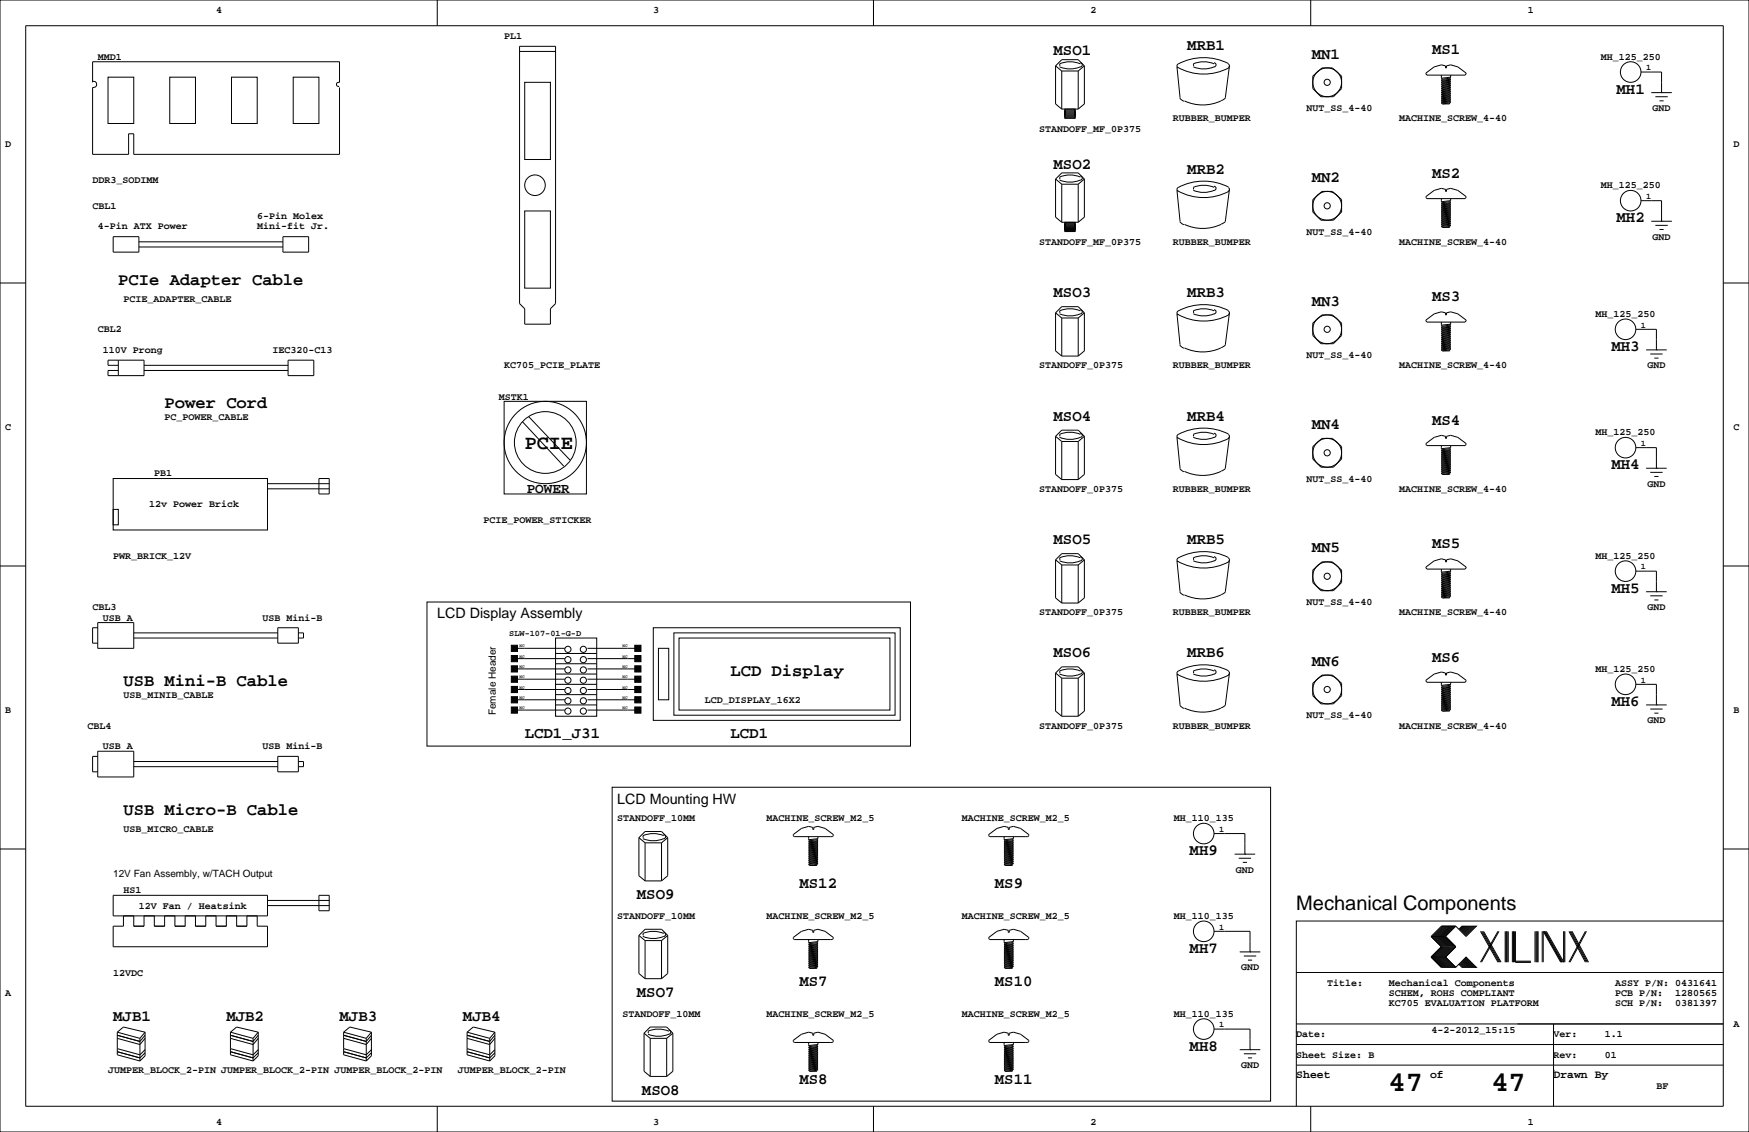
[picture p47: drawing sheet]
<svg xmlns="http://www.w3.org/2000/svg" width="432mm" height="279mm" viewBox="0 0 432 279" stroke-linecap="round" stroke-linejoin="round" font-family="sans-serif">
<defs><g id="words">
<g font-size="7.1">
<text x="342.8" y="269.3">47</text>
<text x="368.2" y="269.3">47</text>
</g>
<g font-size="4.9">
<text x="129.5" y="110.8">PCIE</text>
<text x="320" y="224.6">Mechanical Components</text>
</g>
<g font-size="4.2">
<text x="29.2" y="70.3">PCIe Adapter Cable</text>
<text x="40.6" y="100.7">Power Cord</text>
<text x="180.3" y="166.8">LCD Display</text>
<text x="30.5" y="169.3">USB Mini-B Cable</text>
<text x="30.5" y="201.1">USB Micro-B Cable</text>
</g>
<g font-size="3.9">
<text x="260.1" y="13.7">MSO1</text>
<text x="293.1" y="12.4">MRB1</text>
<text x="323.9" y="14.4">MN1</text>
<text x="353.6" y="13.4">MS1</text>
<text x="399.1" y="23.1">MH1</text>
<text x="260.1" y="41.6">MSO2</text>
<text x="293.1" y="42.9">MRB2</text>
<text x="323.9" y="44.9">MN2</text>
<text x="353.6" y="43.9">MS2</text>
<text x="399.1" y="54.8">MH2</text>
<text x="260.1" y="73.4">MSO3</text>
<text x="293.1" y="73.4">MRB3</text>
<text x="323.9" y="75.4">MN3</text>
<text x="353.6" y="74.4">MS3</text>
<text x="397.8" y="86.6">MH3</text>
<text x="260.1" y="103.9">MSO4</text>
<text x="293.1" y="103.9">MRB4</text>
<text x="323.9" y="105.9">MN4</text>
<text x="353.6" y="104.9">MS4</text>
<text x="397.8" y="115.8">MH4</text>
<text x="260.1" y="134.3">MSO5</text>
<text x="293.1" y="134.3">MRB5</text>
<text x="323.9" y="136.4">MN5</text>
<text x="353.6" y="135.4">MS5</text>
<text x="397.8" y="146.3">MH5</text>
<text x="260.1" y="162.3">MSO6</text>
<text x="293.1" y="162.3">MRB6</text>
<text x="323.9" y="164.3">MN6</text>
<text x="353.6" y="163.3">MS6</text>
<text x="397.8" y="174.2">MH6</text>
<text x="129.5" y="182.1">LCD1_J31</text>
<text x="180.3" y="182.1">LCD1</text>
<text x="293.7" y="211">MH9</text>
<text x="157.2" y="222">MSO9</text>
<text x="197.4" y="219.2">MS12</text>
<text x="245.6" y="219.2">MS9</text>
<text x="293.7" y="235.2">MH7</text>
<text x="197.4" y="243.3">MS7</text>
<text x="245.6" y="243.3">MS10</text>
<text x="27.9" y="251.9">MJB1</text>
<text x="55.9" y="251.9">MJB2</text>
<text x="83.8" y="251.9">MJB3</text>
<text x="114.3" y="251.9">MJB4</text>
<text x="157.2" y="246.1">MSO7</text>
<text x="293.7" y="259.3">MH8</text>
<text x="197.4" y="267.4">MS8</text>
<text x="245.6" y="267.4">MS11</text>
<text x="158.5" y="270.2">MSO8</text>
</g>
<g font-size="3.5">
<text x="130" y="121.7">POWER</text>
<text x="107.9" y="152.6">LCD Display Assembly</text>
<text x="152.4" y="198.3">LCD Mounting HW</text>
</g>
<g font-size="2.8">
<text x="320" y="266.1">Sheet</text>
<text x="353.1" y="266.1">of</text>
<text x="383.5" y="266.1">Drawn By</text>
</g>
<g font-size="2.5">
<text x="53.3" y="3.3">4</text>
<text x="161.3" y="3.3">3</text>
<text x="269.2" y="3.3">2</text>
<text x="377.2" y="3.3">1</text>
<text x="124.5" y="9.7">PL1</text>
<text x="24.1" y="14.7">MMD1</text>
<text x="395.2" y="14.7">MH_125_250</text>
<text x="289.6" y="30">RUBBER_BUMPER</text>
<text x="322.6" y="27.4">NUT_SS_4-40</text>
<text x="345.4" y="30">MACHINE_SCREW_4-40</text>
<text x="408" y="27.4">GND</text>
<text x="256.5" y="32.5">STANDOFF_MF_0P375</text>
<text x="1.3" y="36.3">D</text>
<text x="428" y="36.3">D</text>
<text x="22.9" y="45.2">DDR3_SODIMM</text>
<text x="395.2" y="46.5">MH_125_250</text>
<text x="22.9" y="51.6">CBL1</text>
<text x="24.1" y="56.6">4-Pin ATX Power</text>
<text x="63.5" y="54.1">6-Pin Molex</text>
<text x="63.5" y="56.6">Mini-fit Jr.</text>
<text x="322.6" y="57.9">NUT_SS_4-40</text>
<text x="408" y="59.2">GND</text>
<text x="256.5" y="60.5">STANDOFF_MF_0P375</text>
<text x="289.6" y="60.5">RUBBER_BUMPER</text>
<text x="345.4" y="60.5">MACHINE_SCREW_4-40</text>
<text x="30.5" y="74.4">PCIE_ADAPTER_CABLE</text>
<text x="24.1" y="82">CBL2</text>
<text x="393.9" y="78.2">MH_125_250</text>
<text x="25.4" y="87.1">110V Prong</text>
<text x="67.3" y="87.1">IEC320-C13</text>
<text x="322.6" y="88.4">NUT_SS_4-40</text>
<text x="124.5" y="90.9">KC705_PCIE_PLATE</text>
<text x="256.5" y="90.9">STANDOFF_0P375</text>
<text x="289.6" y="90.9">RUBBER_BUMPER</text>
<text x="345.4" y="90.9">MACHINE_SCREW_4-40</text>
<text x="406.7" y="90.9">GND</text>
<text x="123.2" y="98.8">MSTK1</text>
<text x="1.3" y="106.2">C</text>
<text x="40.6" y="103.6">PC_POWER_CABLE</text>
<text x="393.9" y="107.4">MH_125_250</text>
<text x="428" y="106.2">C</text>
<text x="38.1" y="117.6">PB1</text>
<text x="322.6" y="118.9">NUT_SS_4-40</text>
<text x="36.8" y="125.2">12v Power Brick</text>
<text x="256.5" y="121.4">STANDOFF_0P375</text>
<text x="289.6" y="121.4">RUBBER_BUMPER</text>
<text x="345.4" y="121.4">MACHINE_SCREW_4-40</text>
<text x="406.7" y="120.1">GND</text>
<text x="119.4" y="129">PCIE_POWER_STICKER</text>
<text x="27.9" y="137.9">PWR_BRICK_12V</text>
<text x="393.9" y="137.9">MH_125_250</text>
<text x="322.6" y="149.4">NUT_SS_4-40</text>
<text x="22.9" y="150.6">CBL3</text>
<text x="25.4" y="153.2">USB A</text>
<text x="64.8" y="153.2">USB Mini-B</text>
<text x="256.5" y="151.9">STANDOFF_0P375</text>
<text x="289.6" y="151.9">RUBBER_BUMPER</text>
<text x="345.4" y="151.9">MACHINE_SCREW_4-40</text>
<text x="406.7" y="150.6">GND</text>
<text x="393.9" y="165.9">MH_125_250</text>
<text x="30.5" y="172.2">USB_MINIB_CABLE</text>
<text x="174" y="173.5">LCD_DISPLAY_16X2</text>
<text x="1.3" y="176">B</text>
<text x="21.6" y="179.8">CBL4</text>
<text x="122.5" y="176.5" transform="rotate(-90 122.5 176.5)">Female Header</text>
<text x="256.5" y="179.8">STANDOFF_0P375</text>
<text x="289.6" y="179.8">RUBBER_BUMPER</text>
<text x="322.6" y="177.3">NUT_SS_4-40</text>
<text x="345.4" y="179.8">MACHINE_SCREW_4-40</text>
<text x="406.7" y="178.6">GND</text>
<text x="428" y="176">B</text>
<text x="25.4" y="184.9">USB A</text>
<text x="64.8" y="184.9">USB Mini-B</text>
<text x="152.4" y="202.7">STANDOFF_10MM</text>
<text x="189.2" y="202.7">MACHINE_SCREW_M2_5</text>
<text x="237.5" y="202.7">MACHINE_SCREW_M2_5</text>
<text x="289.8" y="202.7">MH_110_135</text>
<text x="30.5" y="205.2">USB_MICRO_CABLE</text>
<text x="305.1" y="215.4">GND</text>
<text x="27.9" y="216.4">12V Fan Assembly, w/TACH Output</text>
<text x="30.5" y="220.5">HS1</text>
<text x="34.3" y="224.3">12V Fan / Heatsink</text>
<text x="152.4" y="226.8">STANDOFF_10MM</text>
<text x="189.2" y="226.8">MACHINE_SCREW_M2_5</text>
<text x="237.5" y="226.8">MACHINE_SCREW_M2_5</text>
<text x="289.8" y="226.8">MH_110_135</text>
<text x="306.4" y="239.5">GND</text>
<text x="1.3" y="245.9">A</text>
<text x="27.9" y="240.8">12VDC</text>
<text x="327.7" y="243.3">Title:</text>
<text x="342.9" y="245.9">SCHEM, ROHS COMPLIANT</text>
<text x="342.9" y="243.3">Mechanical Components</text>
<text x="398.8" y="243.3">ASSY P/N: 0431641</text>
<text x="398.8" y="245.9">PCB P/N:</text>
<text x="413.6" y="245.9">1280565</text>
<text x="153.7" y="251">STANDOFF_10MM</text>
<text x="189.2" y="251">MACHINE_SCREW_M2_5</text>
<text x="237.5" y="251">MACHINE_SCREW_M2_5</text>
<text x="289.8" y="251">MH_110_135</text>
<text x="342.9" y="248.4">KC705 EVALUATION PLATFORM</text>
<text x="398.8" y="248.4">SCH P/N:</text>
<text x="413.6" y="248.4">0381397</text>
<text x="320" y="256">Date:</text>
<text x="353.4" y="255">4-2-2012_15:15</text>
<text x="383.5" y="256">Ver:</text>
<text x="396.2" y="256">1.1</text>
<text x="428" y="253.5">A</text>
<text x="306.4" y="263.7">GND</text>
<text x="320" y="261.1">Sheet Size: B</text>
<text x="383.5" y="261.1">Rev:</text>
<text x="396.2" y="261.1">01</text>
<text x="26.7" y="264.9">JUMPER_BLOCK_2-PIN JUMPER_BLOCK_2-PIN JUMPER_BLOCK_2-PIN</text>
<text x="113" y="264.9">JUMPER_BLOCK_2-PIN</text>
<text x="408.9" y="268.7">BF</text>
<text x="53.3" y="277.6">4</text>
<text x="161.3" y="277.6">3</text>
<text x="269.2" y="277.6">2</text>
<text x="377.2" y="277.6">1</text>
</g>
<g font-size="2.1">
<text x="406.4" y="17.3">1</text>
<text x="406.4" y="49.1">1</text>
<text x="405.1" y="80.8">1</text>
<text x="405.1" y="110.1">1</text>
<text x="405.1" y="140.5">1</text>
<text x="125.7" y="157">SLW-107-01-G-D</text>
<text x="405.1" y="168.5">1</text>
<text x="301" y="205.3">1</text>
<text x="301" y="229.4">1</text>
<text x="301" y="253.6">1</text>
</g>
<g font-size="1.1">
<text x="128.3" y="159.8">NC</text>
<text x="153.7" y="159.8">NC</text>
<text x="128.3" y="162.3">NC</text>
<text x="128.3" y="164.9">NC</text>
<text x="128.3" y="167.4">NC</text>
<text x="153.7" y="162.3">NC</text>
<text x="153.7" y="164.9">NC</text>
<text x="153.7" y="167.4">NC</text>
<text x="128.3" y="170">NC</text>
<text x="128.3" y="172.5">NC</text>
<text x="153.7" y="170">NC</text>
<text x="153.7" y="172.5">NC</text>
<text x="128.3" y="175">NC</text>
<text x="153.7" y="175">NC</text>
</g>
</g></defs>
<g fill="none" stroke="#000" stroke-width=".25">
<path d="M0 0h431.8v279.4h-431.8zM6.3 6.4h419.1v266.6h-419.1zM26.7 19.1h6.3v11.4h-6.3zM41.9 19.1h6.4v11.4h-6.4zM57.1 19.1h6.4v11.4h-6.4zM72.4 19.1h6.3v11.4h-6.3zM107.9 0v6.4M128.3 12.7h8.9M128.3 11.4h8.9v63.5l-1.3 1.3v3.8h-6.4v-3.8l-1.2-1.3zM215.6 0v6.4M260.6 16.3v9.4l1.5 1.2M260.6 16.3l1.5-1.6h4.1l1.5 1.6"/>
<path d="M260.6 16.3l1.5 1.2M261.6 16.5a6.6 6.6 0 0 0 5.1 0M261.6 15.8a6.6 6.6 0 0 1 5.1 0M261.7 15.8l.1 .4M262.1 17.5v9.4M262.1 17.5h4.1M266.2 17.5v9.4M266.7 15.5a.51 .51 0 0 1 .5 .5 .51 .51 0 0 1-.5 .5M267.7 16.3v9.4l-1.5 1.2M267.7 16.3l-1.5 1.2M290.6 16.5l.7 7.6M290.8 16.6a13.2 13.2 0 0 0 12.6 .1"/>
<path d="M294.6 16.5a6.6 6.6 0 0 0 5.2 0M294.6 15.8a6.6 6.6 0 0 1 5.2 0M294.7 15.8l.1 .4M299.7 15.5a.51 .51 0 0 1 .5 .5 .51 .51 0 0 1-.5 .5M303.3 15.8l.2 .5-.2 .4M303.3 15.7a13 13 0 0 0-12.7 .4v.3l.3 .3M303.5 16.3l-1 7.8M323.6 0v6.4M352 18l2.1-1.5 1.8-.5 1 .3v.5h.2v-.5l1-.3 1.8 .5 2 1.5v.3l-.2 .2h-9.4zM355.9 19.8l.2 .3M355.9 19.3l.2 .3M355.9 18.5v.8"/>
<path d="M356.1 19.6l-.2 .2M357.9 19.8l-1.8 .3M357.9 19.8l.2 .3M357.9 19.3l-1.8 .3M357.9 19.3l.2 .3M358.1 19.6l-.2 .2M358.1 19.1l-.2 .2M358.1 18.5v.6M358.1 19.6l-2.2 .2M358.1 19.1l-2.2 .2M405.1 17.8h5.1v5.1M22.8 20.1a.76 .76 0 0 1 1.1 .7 .76 .76 0 0 1-1 .8"/>
<path d="M22.9 21.6v16.5h8.8v-5.1h1.3v5.1h50.8v-16.5M22.9 20.3v-5.1h60.9v5.1M83.8 20.4a.51 .51 0 0 0-.7 .4 .51 .51 0 0 0 .6 .5M129.5 20.3h6.4v19.1h-6.4zM262.1 26.9h4.1M262.9 27.9h2.5v1.3h-2.5zM262.9 27.7h2.5v1.3h-2.5zM262.9 27.4h2.5v1.3h-2.5zM262.9 26.9h2.5v1.3h-2.5zM262.9 27.2h2.5v1.2h-2.5zM291.3 24.2l1 .8M292.4 24.9a10.7 10.7 0 0 0 9 0"/>
<path d="M302.5 24.2l-1 .6M355.9 25.4l.2 .3M355.9 22.9l.2 .2M355.9 24.9l.2 .2M355.9 22.4l.2 .2M355.9 24.4l.2 .2M355.9 23.9l.2 .2M355.9 21.3l.2 .3M355.9 23.4l.2 .2M355.9 20.8l.2 .3M355.9 20.3l.2 .3M355.9 21.8l.2 .3"/>
<path d="M356.1 25.1l-.2 .3M356.1 24.6l-.2 .3M356.1 24.1l-.2 .3M356.1 23.6l-.2 .3M356.1 23.1l-.2 .3M356.1 22.6l-.2 .3M356.1 22.1l-.2 .3M356.1 21.6l-.2 .2M356.1 21.1l-.2 .2M356.1 20.1l-.2 .2M356.1 20.6l-.2 .2M357.9 25.4v.3h-1.8"/>
<path d="M357.9 25.4l-1.8 .3M357.9 24.9l-1.8 .2M357.9 24.9l.2 .2M357.9 24.4l-1.8 .2M357.9 24.4l.2 .2M357.9 23.9l-1.8 .2M357.9 23.9l.2 .2M357.9 23.4l-1.8 .2M357.9 23.4l.2 .2M357.9 22.9l-1.8 .2M357.9 22.9l.2 .2M357.9 22.4l-1.8 .2"/>
<path d="M357.9 22.4l.2 .2M357.9 21.8l-1.8 .3M357.9 21.8l.2 .3M357.9 21.3l-1.8 .3M357.9 21.3l.2 .3M357.9 20.8l-1.8 .3M357.9 20.8l.2 .3M357.9 20.3l-1.8 .3M357.9 20.3l.2 .3M358.1 25.1l-2.2 .3M358.1 25.1l-.2 .3M358.1 23.1l-.2 .3"/>
<path d="M358.1 24.6l-2.2 .3M358.1 24.6l-.2 .3M358.1 22.6l-.2 .3M358.1 24.1l-2.2 .3M358.1 24.1l-.2 .3M358.1 22.1l-.2 .3M358.1 23.6l-2.2 .3M358.1 23.6l-.2 .3M358.1 21.6l-.2 .2M358.1 23.1l-2.2 .3M358.1 21.1l-.2 .2M358.1 22.6l-2.2 .3"/>
<path d="M358.1 20.6l-.2 .2M358.1 22.1l-2.2 .3M358.1 20.1l-.2 .2M358.1 21.6l-2.2 .2M358.1 21.1l-2.2 .2M358.1 20.1l-2.2 .2M358.1 20.6l-2.2 .2M407.7 22.9h5M408.7 23.9h3M409.7 24.9h1M410.2 22.9h.1M27.9 58.4h6.4v3.8h-6.4z"/>
<path d="M34.3 59.7h35.5M69.8 58.4h6.4v3.8h-6.4zM129.5 52.1h6.4v19h-6.4zM260.6 44.2v9.4l1.5 1.3M260.6 44.2l1.5-1.5h4.1l1.5 1.5M260.6 44.2l1.5 1.3M261.6 44.4a6.6 6.6 0 0 0 5.1 0M261.6 43.7a6.6 6.6 0 0 1 5.1 0M261.7 43.8l.1 .4M262.1 45.5v9.4M262.1 54.9h4.1M262.1 45.5h4.1"/>
<path d="M262.9 55.9h2.5v1.3h-2.5zM262.9 55.6h2.5v1.3h-2.5zM262.9 55.4h2.5v1.2h-2.5zM262.9 54.9h2.5v1.2h-2.5zM262.9 55.1h2.5v1.3h-2.5zM266.2 45.5v9.4M266.7 43.4a.51 .51 0 0 1 .5 .5 .51 .51 0 0 1-.5 .5M267.7 44.2v9.4l-1.5 1.3M267.7 44.2l-1.5 1.3M290.6 47l.7 7.6M290.8 47.1a13.2 13.2 0 0 0 12.6 .1M291.3 54.7l1 .8"/>
<path d="M292.4 55.4a10.7 10.7 0 0 0 9 0M294.6 47a6.6 6.6 0 0 0 5.2 0M294.6 46.2a6.6 6.6 0 0 1 5.2 0M294.7 46.3l.1 .4M299.7 46a.51 .51 0 0 1 .5 .5 .51 .51 0 0 1-.5 .5M302.5 54.6l-1 .7M303.3 46.3l.2 .4-.2 .5M303.3 46.2a13 13 0 0 0-12.7 .4v.3l.3 .3M303.5 46.7l-1 7.9M352 48.5l2.1-1.5 1.8-.5 1 .2v.5h.2v-.5l1-.2 1.8 .5 2 1.5v.3l-.2 .2h-9.4zM355.9 49v.8M355.9 55.9l.2 .2"/>
<path d="M355.9 53.3l.2 .3M355.9 55.4l.2 .2M355.9 52.8l.2 .3M355.9 54.9l.2 .2M355.9 52.3l.2 .3M355.9 54.4l.2 .2M355.9 51.8l.2 .3M355.9 53.8l.2 .3M355.9 50.8l.2 .3M355.9 50.3l.2 .2M355.9 49.8l.2 .2M355.9 51.3l.2 .3"/>
<path d="M356.1 55.6l-.2 .3M356.1 55.1l-.2 .3M356.1 54.6l-.2 .3M356.1 54.1l-.2 .3M356.1 53.6l-.2 .2M356.1 53.1l-.2 .2M356.1 52.6l-.2 .2M356.1 52.1l-.2 .2M356.1 51.6l-.2 .2M356.1 50.5l-.2 .3M356.1 50l-.2 .3M356.1 51.1l-.2 .2"/>
<path d="M357.9 55.9v.2h-1.8M357.9 55.9l-1.8 .2M357.9 55.4l-1.8 .2M357.9 55.4l.2 .2M357.9 54.9l-1.8 .2M357.9 54.9l.2 .2M357.9 54.4l-1.8 .2M357.9 54.4l.2 .2M357.9 53.8l-1.8 .3M357.9 53.8l.2 .3M357.9 53.3l-1.8 .3M357.9 53.3l.2 .3"/>
<path d="M357.9 52.8l-1.8 .3M357.9 52.8l.2 .3M357.9 52.3l-1.8 .3M357.9 52.3l.2 .3M357.9 51.8l-1.8 .3M357.9 51.8l.2 .3M357.9 51.3l-1.8 .3M357.9 51.3l.2 .3M357.9 50.8l-1.8 .3M357.9 50.3l-1.8 .2M357.9 50.3l.2 .2M357.9 49.8l-1.8 .2"/>
<path d="M357.9 49.8l.2 .2M357.9 50.8l.2 .3M358.1 49v.5M358.1 55.6l-2.2 .3M358.1 55.6l-.2 .3M358.1 53.6l-.2 .2M358.1 55.1l-2.2 .3M358.1 55.1l-.2 .3M358.1 53.1l-.2 .2M358.1 54.6l-2.2 .3M358.1 54.6l-.2 .3M358.1 52.6l-.2 .2"/>
<path d="M358.1 54.1l-2.2 .3M358.1 54.1l-.2 .3M358.1 52.1l-.2 .2M358.1 53.6l-2.2 .2M358.1 51.6l-.2 .2M358.1 53.1l-2.2 .2M358.1 51.1l-.2 .2M358.1 52.6l-2.2 .2M358.1 50.5l-.2 .3M358.1 52.1l-2.2 .2M358.1 50l-.2 .3M358.1 51.6l-2.2 .2"/>
<path d="M358.1 49.5l-.2 .3M358.1 50.5l-2.2 .3M358.1 51.1l-2.2 .2M358.1 50l-2.2 .3M358.1 49.5l-2.2 .3M405.1 49.5h5.1v5.1M407.7 54.6h5M408.7 55.6h3M409.7 56.6h1M410.2 54.6h.1M0 69.8h6.3M34.3 61h35.5"/>
<path d="M260.6 77.2v9.4l1.5 1.3M260.6 77.2l1.5-1.5h4.1l1.5 1.5M260.6 77.2l1.5 1.3M261.6 77.5a6.6 6.6 0 0 0 5.1 0M261.6 76.7a6.6 6.6 0 0 1 5.1 0M261.7 76.8l.1 .4M262.1 78.5v9.4M262.1 78.5h4.1M266.2 78.5v9.4M266.7 76.5a.51 .51 0 0 1 .5 .5 .51 .51 0 0 1-.5 .5M267.7 77.2v9.4l-1.5 1.3M267.7 77.2l-1.5 1.3"/>
<path d="M290.6 77.5l.7 7.6M290.8 77.6a13.2 13.2 0 0 0 12.6 .1M294.6 77.5a6.6 6.6 0 0 0 5.2 0M294.6 76.7a6.6 6.6 0 0 1 5.2 0M294.7 76.8l.1 .4M299.7 76.5a.51 .51 0 0 1 .5 .5 .51 .51 0 0 1-.5 .5M303.3 76.8l.2 .4-.2 .5M303.3 76.7a12.9 12.9 0 0 0-12.7 .3v.4l.3 .3M303.5 77.2l-1 7.9M352 79l2.1-1.5 1.8-.5 1 .2v.5h.2v-.5l1-.2 1.8 .5 2 1.5v.2l-.2 .3h-9.4zM355.9 79.5v.8M358.1 79.5v.5"/>
<path d="M425.4 69.8h6.4M29.2 90.2h-2.5v-1.3h8.9v3.8h-8.9v-1.3h2.5M29.2 88.9v3.8M35.6 91.4h35.5M35.6 90.2h35.5M71.1 88.9h6.4v3.8h-6.4zM124.5 99.1h20.3v22.8h-20.3zM262.1 87.9h4.1M291.3 85.2l1 .8M292.4 85.9a10.7 10.7 0 0 0 9 0M302.5 85.1l-1 .7M355.9 86.4l.2 .2"/>
<path d="M355.9 85.9l.2 .2M355.9 83.3l.2 .3M355.9 85.3l.2 .3M355.9 82.8l.2 .3M355.9 84.8l.2 .3M355.9 82.3l.2 .2M355.9 84.3l.2 .3M355.9 81.8l.2 .2M355.9 83.8l.2 .3M355.9 81.3l.2 .2M355.9 80.8l.2 .2M355.9 80.3l.2 .2"/>
<path d="M356.1 86.1l-.2 .3M356.1 85.6l-.2 .3M356.1 85.1l-.2 .2M356.1 84.6l-.2 .2M356.1 84.1l-.2 .2M356.1 83.6l-.2 .2M356.1 83.1l-.2 .2M356.1 82.5l-.2 .3M356.1 82l-.2 .3M356.1 81l-.2 .3M356.1 80.5l-.2 .3M356.1 81.5l-.2 .3"/>
<path d="M357.9 86.4v.2h-1.8M357.9 86.4l-1.8 .2M357.9 85.9l-1.8 .2M357.9 85.9l.2 .2M357.9 85.3l-1.8 .3M357.9 85.3l.2 .3M357.9 84.8l-1.8 .3M357.9 84.8l.2 .3M357.9 84.3l-1.8 .3M357.9 84.3l.2 .3M357.9 83.8l-1.8 .3M357.9 83.8l.2 .3"/>
<path d="M357.9 83.3l-1.8 .3M357.9 83.3l.2 .3M357.9 82.8l-1.8 .3M357.9 82.8l.2 .3M357.9 82.3l-1.8 .2M357.9 82.3l.2 .2M357.9 81.8l-1.8 .2M357.9 81.8l.2 .2M357.9 81.3l-1.8 .2M357.9 80.8l-1.8 .2M357.9 80.8l.2 .2M357.9 80.3l-1.8 .2"/>
<path d="M357.9 80.3l.2 .2M357.9 81.3l.2 .2M358.1 86.1l-2.2 .3M358.1 86.1l-.2 .3M358.1 84.1l-.2 .2M358.1 85.6l-2.2 .3M358.1 85.6l-.2 .3M358.1 83.6l-.2 .2M358.1 85.1l-2.2 .2M358.1 85.1l-.2 .2M358.1 83.1l-.2 .2M358.1 84.6l-2.2 .2"/>
<path d="M358.1 84.6l-.2 .2M358.1 82.5l-.2 .3M358.1 84.1l-2.2 .2M358.1 82l-.2 .3M358.1 83.6l-2.2 .2M358.1 81.5l-.2 .3M358.1 83.1l-2.2 .2M358.1 81l-.2 .3M358.1 82.5l-2.2 .3M358.1 80.5l-.2 .3M358.1 82l-2.2 .3M358.1 80l-.2 .3"/>
<path d="M358.1 81l-2.2 .3M358.1 81.5l-2.2 .3M358.1 80.5l-2.2 .3M358.1 80l-2.2 .3M403.9 81.3h5v5.1M406.4 86.4h5.1M407.4 87.4h3.1M408.4 88.4h1M408.9 86.4h.1M27.9 118.1h38.1v12.7h-38.1zM66 119.4h15.3M78.7 118.1h2.6v3.8h-2.6z"/>
<path d="M129 104.1l10.2 11M130.6 102.9l10.1 10.6M132.1 109.2h.1M147.3 111.8h.1M260.6 107.7v9.4l1.5 1.3M260.6 107.7l1.5-1.5h4.1l1.5 1.5M260.6 107.7l1.5 1.3M261.6 107.9a6.6 6.6 0 0 0 5.1 0M261.6 107.2a6.6 6.6 0 0 1 5.1 0M261.7 107.3l.1 .4M262.1 109v9.4M262.1 118.4h4.1"/>
<path d="M262.1 109h4.1M266.2 109v9.4M266.7 106.9a.51 .51 0 0 1 .5 .5 .51 .51 0 0 1-.5 .5M267.7 107.7v9.4l-1.5 1.3M267.7 107.7l-1.5 1.3M290.6 107.9l.7 7.7M290.8 108.1a13.2 13.2 0 0 0 12.6 .1M290.9 107.2l-.3 .5 .3 .4M291.3 115.6l1 .8M292.4 116.3a10.7 10.7 0 0 0 9 0M294.6 107.9a6.6 6.6 0 0 0 5.2 0M294.6 107.2a6.6 6.6 0 0 1 5.2 0"/>
<path d="M294.7 107.3l.1 .4M299.7 106.9a.51 .51 0 0 1 .5 .5 .51 .51 0 0 1-.5 .5M302.5 115.6l-1 .7M303.3 107.2l.2 .5-.2 .4M303.3 107.1a13.5 13.5 0 0 0-12.4 .1M303.5 107.7l-1 7.9M352 109.5l2.1-1.6 1.8-.5 1 .3v.5h.2v-.5l1-.3 1.8 .5 2 1.6v.2l-.2 .3h-9.4zM355.9 110v.7M355.9 116.8l.2 .3M355.9 114.3l.2 .3M355.9 116.3l.2 .3M355.9 113.8l.2 .2"/>
<path d="M355.9 115.8l.2 .3M355.9 113.3l.2 .2M355.9 115.3l.2 .3M355.9 112.8l.2 .2M355.9 114.8l.2 .3M355.9 112.3l.2 .2M355.9 111.8l.2 .2M355.9 111.3l.2 .2M355.9 110.7l.2 .3M356.1 116.6l-.2 .2M356.1 116.1l-.2 .2M356.1 115.6l-.2 .2"/>
<path d="M356.1 115.1l-.2 .2M356.1 114.6l-.2 .2M356.1 114l-.2 .3M356.1 113.5l-.2 .3M356.1 113l-.2 .3M356.1 112.5l-.2 .3M356.1 111.5l-.2 .3M356.1 111l-.2 .3M356.1 112l-.2 .3M357.9 116.8v.3h-1.8M357.9 116.8l-1.8 .3M357.9 116.3l-1.8 .3"/>
<path d="M357.9 116.3l.2 .3M357.9 115.8l-1.8 .3M357.9 115.8l.2 .3M357.9 115.3l-1.8 .3M357.9 115.3l.2 .3M357.9 114.8l-1.8 .3M357.9 114.8l.2 .3M357.9 114.3l-1.8 .3M357.9 114.3l.2 .3M357.9 113.8l-1.8 .2M357.9 113.8l.2 .2M357.9 113.3l-1.8 .2"/>
<path d="M357.9 113.3l.2 .2M357.9 112.8l-1.8 .2M357.9 112.8l.2 .2M357.9 112.3l-1.8 .2M357.9 112.3l.2 .2M357.9 111.8l-1.8 .2M357.9 111.3l-1.8 .2M357.9 111.3l.2 .2M357.9 110.7l-1.8 .3M357.9 110.7l.2 .3M357.9 111.8l.2 .2M358.1 110v.5"/>
<path d="M358.1 116.6l-2.2 .2M358.1 116.6l-.2 .2M358.1 114.6l-.2 .2M358.1 116.1l-2.2 .2M358.1 116.1l-.2 .2M358.1 114l-.2 .3M358.1 115.6l-2.2 .2M358.1 115.6l-.2 .2M358.1 113.5l-.2 .3M358.1 115.1l-2.2 .2M358.1 115.1l-.2 .2M358.1 114.6l-2.2 .2"/>
<path d="M358.1 112.5l-.2 .3M358.1 114l-2.2 .3M358.1 112l-.2 .3M358.1 113.5l-2.2 .3M358.1 111.5l-.2 .3M358.1 113l-2.2 .3M358.1 113l-.2 .3M358.1 111l-.2 .3M358.1 112.5l-2.2 .3M358.1 110.5l-.2 .2M358.1 111.5l-2.2 .3M358.1 112l-2.2 .3"/>
<path d="M358.1 111l-2.2 .3M358.1 110.5l-2.2 .2M403.9 110.5h5v5.1M406.4 115.6h5.1M407.4 116.6h3.1M408.4 117.6h1M408.9 115.6h.1M0 139.7h6.3M27.9 125.7h1.3v3.8h-1.3zM66 120.7h15.3M260.6 138.2v9.4l1.5 1.2M260.6 138.2l1.5-1.5h4.1l1.5 1.5"/>
<path d="M260.6 138.2l1.5 1.2M261.6 138.4a6.6 6.6 0 0 0 5.1 0M261.6 137.7a6.6 6.6 0 0 1 5.1 0M261.7 137.7l.1 .4M262.1 139.4v9.4M262.1 139.4h4.1M266.2 139.4v9.4M266.7 137.4a.51 .51 0 0 1 .5 .5 .51 .51 0 0 1-.5 .5M267.7 138.2v9.4l-1.5 1.2M267.7 138.2l-1.5 1.2M290.6 138.4l.7 7.6M290.8 138.6a13.2 13.2 0 0 0 12.6 .1"/>
<path d="M294.6 138.4a6.6 6.6 0 0 0 5.2 0M294.6 137.7a6.6 6.6 0 0 1 5.2 0M294.7 137.7l.1 .4M299.7 137.4a.51 .51 0 0 1 .5 .5 .51 .51 0 0 1-.5 .5M303.3 137.7l.2 .5-.2 .4M303.3 137.6a13 13 0 0 0-12.7 .4v.4l.3 .2M303.5 138.2l-1 7.8M352 140l2.1-1.6 1.8-.5 1 .3v.5h.2v-.5l1-.3 1.8 .5 2 1.6v.2l-.2 .3h-9.4zM425.4 139.7h6.4M24.1 153.7h8.9v6.3h-8.9zM24.1 154.9h-1.2v3.9h1.2M33 157.5h35.6"/>
<path d="M33 156.2h35.6M68.6 154.9h5.1v3.9h-5.1zM73.7 156.2h1.2v1.3h-1.2M105.4 148.6h119.4v35.5h-119.4zM137.2 157.5h10.1v19.3h-10.1zM161.3 154.9h60.9v22.9h-60.9zM166.4 156.2h54.6v20.3h-54.6zM167.6 157.5h52.1v17.8h-52.1zM262.1 148.8h4.1M291.3 146.1l1 .8M292.4 146.8a10.7 10.7 0 0 0 9 0M302.5 146.1l-1 .7"/>
<path d="M355.9 140.5v.7M355.9 147.3l.2 .3M355.9 144.8l.2 .2M355.9 146.8l.2 .3M355.9 144.3l.2 .2M355.9 146.3l.2 .3M355.9 143.8l.2 .2M355.9 145.8l.2 .2M355.9 143.3l.2 .2M355.9 145.3l.2 .2M355.9 142.7l.2 .3M355.9 142.2l.2 .3"/>
<path d="M355.9 141.7l.2 .3M355.9 141.2l.2 .3M356.1 147.1l-.2 .2M356.1 146.6l-.2 .2M356.1 146l-.2 .3M356.1 145.5l-.2 .3M356.1 145l-.2 .3M356.1 144.5l-.2 .3M356.1 144l-.2 .3M356.1 143.5l-.2 .3M356.1 143l-.2 .3M356.1 142l-.2 .2"/>
<path d="M356.1 141.5l-.2 .2M356.1 142.5l-.2 .2M357.9 147.3v.3h-1.8M357.9 147.3l-1.8 .3M357.9 146.8l-1.8 .3M357.9 146.8l.2 .3M357.9 146.3l-1.8 .3M357.9 146.3l.2 .3M357.9 145.8l-1.8 .2M357.9 145.8l.2 .2M357.9 145.3l-1.8 .2M357.9 145.3l.2 .2"/>
<path d="M357.9 144.8l-1.8 .2M357.9 144.8l.2 .2M357.9 144.3l-1.8 .2M357.9 144.3l.2 .2M357.9 143.8l-1.8 .2M357.9 143.8l.2 .2M357.9 143.3l-1.8 .2M357.9 143.3l.2 .2M357.9 142.7l-1.8 .3M357.9 142.7l.2 .3M357.9 142.2l-1.8 .3M357.9 141.7l-1.8 .3"/>
<path d="M357.9 141.7l.2 .3M357.9 141.2l-1.8 .3M357.9 141.2l.2 .3M357.9 142.2l.2 .3M358.1 140.5v.5M358.1 147.1l-2.2 .2M358.1 147.1l-.2 .2M358.1 145l-.2 .3M358.1 146.6l-2.2 .2M358.1 146.6l-.2 .2M358.1 144.5l-.2 .3M358.1 146l-2.2 .3"/>
<path d="M358.1 146l-.2 .3M358.1 144l-.2 .3M358.1 145.5l-2.2 .3M358.1 145.5l-.2 .3M358.1 143.5l-.2 .3M358.1 145l-2.2 .3M358.1 143l-.2 .3M358.1 144.5l-2.2 .3M358.1 142.5l-.2 .2M358.1 144l-2.2 .3M358.1 142l-.2 .2M358.1 143.5l-2.2 .3"/>
<path d="M358.1 141.5l-.2 .2M358.1 143l-2.2 .3M358.1 141l-.2 .2M358.1 142l-2.2 .2M358.1 142.5l-2.2 .2M358.1 141.5l-2.2 .2M358.1 141l-2.2 .2M403.9 141h5v5M406.4 146h5.1M407.4 147.1h3.1M408.4 148.1h1M408.9 146h.1"/>
<path d="M127 175.3h12.4M127 172.7h12.4M127 170.2h12.4M127 167.6h12.4M127 165.1h12.4M127 162.6h12.4M127 160h12.4M137.2 174h10.1M137.2 168.9h10.1M137.2 161.3h10.1M137.2 163.8h10.1M137.2 166.4h10.1"/>
<path d="M137.2 171.4h10.1M145 175.3h12.5M145 172.7h12.5M145 170.2h12.5M145 167.6h12.5M145 165.1h12.5M145 162.6h12.5M145 160h12.5M162.6 160h2.5v12.7h-2.5zM260.6 166.1v9.4l1.5 1.3M260.6 166.1l1.5-1.5h4.1l1.5 1.5M260.6 166.1l1.5 1.3"/>
<path d="M261.6 166.4a6.6 6.6 0 0 0 5.1 0M261.6 165.6a6.6 6.6 0 0 1 5.1 0M261.7 165.7l.1 .4M262.1 167.4v9.4M262.1 176.8h4.1M262.1 167.4h4.1M266.2 167.4v9.4M266.7 165.4a.51 .51 0 0 1 .5 .5 .51 .51 0 0 1-.5 .5M267.7 166.1v9.4l-1.5 1.3M267.7 166.1l-1.5 1.3M290.6 166.4l.7 7.6M290.8 166.5a13.2 13.2 0 0 0 12.6 .1"/>
<path d="M291.3 174.1l1 .8M292.4 174.8a10.7 10.7 0 0 0 9 0M294.6 166.4a6.6 6.6 0 0 0 5.2 0M294.6 165.6a6.6 6.6 0 0 1 5.2 0M294.7 165.7l.1 .4M299.7 165.4a.51 .51 0 0 1 .5 .5 .51 .51 0 0 1-.5 .5M302.5 174l-1 .7M303.3 165.7l.2 .4-.2 .5M303.3 165.6a13 13 0 0 0-12.7 .3v.4l.3 .3M303.5 166.1l-1 7.9M352 167.9l2.1-1.5 1.8-.5 1 .2v.5h.2v-.5l1-.2 1.8 .5 2 1.5v.2l-.2 .3h-9.4zM355.9 168.4v.8"/>
<path d="M355.9 175.3l.2 .2M355.9 172.7l.2 .3M355.9 174.8l.2 .2M355.9 172.2l.2 .3M355.9 174.2l.2 .3M355.9 171.7l.2 .3M355.9 173.7l.2 .3M355.9 171.2l.2 .2M355.9 173.2l.2 .3M355.9 170.7l.2 .2M355.9 170.2l.2 .2M355.9 169.7l.2 .2"/>
<path d="M355.9 169.2l.2 .2M356.1 175l-.2 .3M356.1 174.5l-.2 .3M356.1 174l-.2 .2M356.1 173.5l-.2 .2M356.1 173l-.2 .2M356.1 172.5l-.2 .2M356.1 172l-.2 .2M356.1 171.4l-.2 .3M356.1 170.9l-.2 .3M356.1 169.9l-.2 .3M356.1 169.4l-.2 .3"/>
<path d="M356.1 170.4l-.2 .3M357.9 175.3v.2h-1.8M357.9 175.3l-1.8 .2M357.9 174.8l-1.8 .2M357.9 174.8l.2 .2M357.9 174.2l-1.8 .3M357.9 174.2l.2 .3M357.9 173.7l-1.8 .3M357.9 173.7l.2 .3M357.9 173.2l-1.8 .3M357.9 173.2l.2 .3M357.9 172.7l-1.8 .3"/>
<path d="M357.9 172.7l.2 .3M357.9 172.2l-1.8 .3M357.9 172.2l.2 .3M357.9 171.7l-1.8 .3M357.9 171.7l.2 .3M357.9 171.2l-1.8 .2M357.9 171.2l.2 .2M357.9 170.7l-1.8 .2M357.9 170.7l.2 .2M357.9 170.2l-1.8 .2M357.9 169.7l-1.8 .2M357.9 169.7l.2 .2"/>
<path d="M357.9 169.2l-1.8 .2M357.9 169.2l.2 .2M357.9 170.2l.2 .2M358.1 168.4v.5M358.1 175l-2.2 .3M358.1 175l-.2 .3M358.1 173l-.2 .2M358.1 174.5l-2.2 .3M358.1 174.5l-.2 .3M358.1 172.5l-.2 .2M358.1 174l-2.2 .2M358.1 174l-.2 .2"/>
<path d="M358.1 172l-.2 .2M358.1 173.5l-2.2 .2M358.1 173.5l-.2 .2M358.1 171.4l-.2 .3M358.1 173l-2.2 .2M358.1 170.9l-.2 .3M358.1 172.5l-2.2 .2M358.1 170.4l-.2 .3M358.1 172l-2.2 .2M358.1 169.9l-.2 .3M358.1 171.4l-2.2 .3M358.1 169.4l-.2 .3"/>
<path d="M358.1 170.9l-2.2 .3M358.1 168.9l-.2 .3M358.1 169.9l-2.2 .3M358.1 170.4l-2.2 .3M358.1 169.4l-2.2 .3M358.1 168.9l-2.2 .3M403.9 168.9h5v5.1M406.4 174h5.1M407.4 175h3.1M408.4 176h1M408.9 174h.1M24.1 185.4h8.9v6.4h-8.9z"/>
<path d="M24.1 186.7h-1.2v3.8h1.2M33 189.2h35.6M33 188h35.6M68.6 186.7h5.1v3.8h-5.1zM73.7 188h1.2v1.2h-1.2M151.1 194.3h162.6v77.5h-162.6zM0 209.5h6.3M157.7 206.8v9.4l1.6 1.2M157.7 206.8l1.6-1.6h4l1.5 1.6M157.7 206.8l1.6 1.2M158.7 206.3a6.6 6.6 0 0 1 5.2 0M158.7 207a6.6 6.6 0 0 0 5.2 0"/>
<path d="M158.8 206.3l.1 .4M159.3 208v9.4M159.3 217.4h4M159.3 208h4M163.3 208v9.4M163.8 206a.51 .51 0 0 1 .5 .5 .51 .51 0 0 1-.5 .5M164.8 206.8v9.4l-1.5 1.2M164.8 206.8l-1.5 1.2M195.8 206l2.1-1.5 1.7-.5 1.1 .2v.5h.2v-.5l1-.2 1.8 .5 2 1.5v.2l-.2 .3h-9.4zM199.6 206.5v.8M199.6 213.4l.3 .2M199.6 210.8l.3 .3"/>
<path d="M199.6 212.9l.3 .2M199.6 210.3l.3 .3M199.6 212.3l.3 .3M199.6 209.8l.3 .3M199.6 211.8l.3 .3M199.6 209.3l.3 .2M199.6 211.3l.3 .3M199.6 208.8l.3 .2M199.6 207.8l.3 .2M199.6 207.3l.3 .2M199.6 208.3l.3 .2M199.9 213.1l-.3 .3"/>
<path d="M199.9 212.6l-.3 .3M199.9 212.1l-.3 .2M199.9 211.6l-.3 .2M199.9 211.1l-.3 .2M199.9 210.6l-.3 .2M199.9 210.1l-.3 .2M199.9 209.5l-.3 .3M199.9 209l-.3 .3M199.9 208l-.3 .3M199.9 207.5l-.3 .3M199.9 208.5l-.3 .3M201.7 213.4v.2h-1.8"/>
<path d="M201.7 213.4l-1.8 .2M201.7 212.9l-1.8 .2M201.7 212.9l.2 .2M201.7 212.3l-1.8 .3M201.7 212.3l.2 .3M201.7 211.8l-1.8 .3M201.7 211.8l.2 .3M201.7 211.3l-1.8 .3M201.7 211.3l.2 .3M201.7 210.8l-1.8 .3M201.7 210.8l.2 .3M201.7 210.3l-1.8 .3"/>
<path d="M201.7 210.3l.2 .3M201.7 209.8l-1.8 .3M201.7 209.8l.2 .3M201.7 209.3l-1.8 .2M201.7 209.3l.2 .2M201.7 208.8l-1.8 .2M201.7 208.8l.2 .2M201.7 208.3l-1.8 .2M201.7 207.8l-1.8 .2M201.7 207.8l.2 .2M201.7 207.3l-1.8 .2M201.7 207.3l.2 .2"/>
<path d="M201.7 208.3l.2 .2M201.9 206.5v.5M201.9 212.1l-.2 .2M201.9 213.1l-2.3 .3M201.9 213.1l-.2 .3M201.9 211.1l-.2 .2M201.9 212.6l-2.3 .3M201.9 212.6l-.2 .3M201.9 210.6l-.2 .2M201.9 212.1l-2.3 .2M201.9 210.1l-.2 .2M201.9 211.6l-2.3 .2"/>
<path d="M201.9 211.6l-.2 .2M201.9 209.5l-.2 .3M201.9 211.1l-2.3 .2M201.9 209l-.2 .3M201.9 210.6l-2.3 .2M201.9 208.5l-.2 .3M201.9 210.1l-2.3 .2M201.9 208l-.2 .3M201.9 209.5l-2.3 .3M201.9 207.5l-.2 .3M201.9 209l-2.3 .3M201.9 207l-.2 .3"/>
<path d="M201.9 208l-2.3 .3M201.9 208.5l-2.3 .3M201.9 207.5l-2.3 .3M201.9 207l-2.3 .3M244.1 206l2-1.5 1.8-.5 1 .2v.5h.3v-.5l1-.2 1.8 .5 2 1.5v.2l-.3 .3h-9.4zM247.9 206.5v.8M247.9 213.4l.3 .2M247.9 212.9l.3 .2M247.9 210.3l.3 .3M247.9 212.3l.3 .3M247.9 209.8l.3 .3M247.9 211.8l.3 .3"/>
<path d="M247.9 209.3l.3 .2M247.9 211.3l.3 .3M247.9 208.8l.3 .2M247.9 210.8l.3 .3M247.9 208.3l.3 .2M247.9 207.8l.3 .2M247.9 207.3l.3 .2M248.2 212.6l-.3 .3M248.2 212.1l-.3 .2M248.2 211.6l-.3 .2M248.2 210.6l-.3 .2M248.2 211.1l-.3 .2"/>
<path d="M248.2 213.1l-.3 .3M248.2 210.1l-.3 .2M248.2 209.5l-.3 .3M248.2 209l-.3 .3M248.2 208l-.3 .3M248.2 207.5l-.3 .3M248.2 208.5l-.3 .3M249.9 213.4v.2h-1.7M249.9 213.4l-1.7 .2M249.9 212.9l-1.7 .2M249.9 212.9l.3 .2M249.9 212.3l-1.7 .3"/>
<path d="M249.9 212.3l.3 .3M249.9 211.8l-1.7 .3M249.9 211.8l.3 .3M249.9 211.3l-1.7 .3M249.9 211.3l.3 .3M249.9 210.8l-1.7 .3M249.9 210.8l.3 .3M249.9 210.3l-1.7 .3M249.9 210.3l.3 .3M249.9 209.8l-1.7 .3M249.9 209.8l.3 .3M249.9 209.3l-1.7 .2"/>
<path d="M249.9 209.3l.3 .2M249.9 208.8l-1.7 .2M249.9 208.8l.3 .2M249.9 208.3l-1.7 .2M249.9 207.8l-1.7 .2M249.9 207.8l.3 .2M249.9 207.3l-1.7 .2M249.9 207.3l.3 .2M249.9 208.3l.3 .2M250.2 213.1l-.3 .3M250.2 212.6l-.3 .3M250.2 212.1l-.3 .2"/>
<path d="M250.2 211.6l-.3 .2M250.2 210.6l-.3 .2M250.2 210.1l-.3 .2M250.2 209.5l-.3 .3M250.2 208.5l-.3 .3M250.2 209l-.3 .3M250.2 206.5v.5M250.2 213.1l-2.3 .3M250.2 211.1l-.3 .2M250.2 212.6l-2.3 .3M250.2 212.1l-2.3 .2M250.2 211.6l-2.3 .2"/>
<path d="M250.2 211.1l-2.3 .2M250.2 210.6l-2.3 .2M250.2 210.1l-2.3 .2M250.2 208l-.3 .3M250.2 209.5l-2.3 .3M250.2 207.5l-.3 .3M250.2 209l-2.3 .3M250.2 207l-.3 .3M250.2 208l-2.3 .3M250.2 208.5l-2.3 .3M250.2 207.5l-2.3 .3M250.2 207l-2.3 .3"/>
<path d="M299.7 205.7h7.6v5.1M304.8 210.8h5.1M305.8 211.8h3.1M306.8 212.9h1M307.3 210.8h.1M425.4 209.5h6.4M27.9 221v5.1zM27.9 226.1h38.1zM27.9 233.7h38.1zM27.9 228.6v5.1zM27.9 228.6h2.6v-2.5h2.5v2.5h2.6v-2.5h2.5v2.5h2.5v-2.5h2.6v2.5h2.5v-2.5h2.6v2.5h2.5v-2.5h2.5v2.5h2.6v-2.5h2.5v2.5h2.6v-2.5h2.5v2.5h2.5M27.9 221h38.1v5.1"/>
<path d="M66 228.6v5.1zM66 223.5h15.3M66 222.2h15.3M78.7 221h2.6v3.8h-2.6zM157.7 230.9v9.4l1.6 1.3M157.7 230.9l1.6-1.5h4l1.5 1.5M157.7 230.9l1.6 1.3M158.7 230.4a6.6 6.6 0 0 1 5.2 0M158.7 231.1a6.6 6.6 0 0 0 5.2 0M158.8 230.5l.1 .4M159.3 232.2v9.4M159.3 232.2h4"/>
<path d="M163.3 232.2v9.4M163.8 230.1a.51 .51 0 0 1 .5 .5 .51 .51 0 0 1-.5 .5M164.8 230.9v9.4l-1.5 1.3M164.8 230.9l-1.5 1.3M195.8 231.4l2.1-1.5 1.7-.5 1.1 .2v.5h.2v-.5l1-.2 1.8 .5 2 1.5v.2l-.2 .3h-9.4zM199.6 238.8l.3 .2M199.6 236.2l.3 .3M199.6 238.3l.3 .2M199.6 235.7l.3 .3M199.6 237.7l.3 .3M199.6 235.2l.3 .3M199.6 237.2l.3 .3"/>
<path d="M199.6 234.7l.3 .2M199.6 236.7l.3 .3M199.6 234.2l.3 .2M199.6 233.7l.3 .2M199.6 233.2l.3 .2M199.6 232.7l.3 .2M199.6 231.9v.8M199.9 238.5l-.3 .3M199.9 238l-.3 .3M199.9 237.5l-.3 .2M199.9 237l-.3 .2M199.9 236.5l-.3 .2"/>
<path d="M199.9 236l-.3 .2M199.9 235.5l-.3 .2M199.9 234.9l-.3 .3M199.9 234.4l-.3 .3M199.9 233.4l-.3 .3M199.9 232.9l-.3 .3M199.9 233.9l-.3 .3M201.7 238.8v.2h-1.8M201.7 238.8l-1.8 .2M201.7 238.3l-1.8 .2M201.7 238.3l.2 .2M201.7 237.7l-1.8 .3"/>
<path d="M201.7 237.7l.2 .3M201.7 237.2l-1.8 .3M201.7 237.2l.2 .3M201.7 236.7l-1.8 .3M201.7 236.7l.2 .3M201.7 236.2l-1.8 .3M201.7 236.2l.2 .3M201.7 235.7l-1.8 .3M201.7 235.7l.2 .3M201.7 235.2l-1.8 .3M201.7 235.2l.2 .3M201.7 234.7l-1.8 .2"/>
<path d="M201.7 234.7l.2 .2M201.7 234.2l-1.8 .2M201.7 234.2l.2 .2M201.7 233.7l-1.8 .2M201.7 233.2l-1.8 .2M201.7 233.2l.2 .2M201.7 232.7l-1.8 .2M201.7 232.7l.2 .2M201.7 233.7l.2 .2M201.9 238.5l-2.3 .3M201.9 238.5l-.2 .3M201.9 238l-2.3 .3"/>
<path d="M201.9 238l-.2 .3M201.9 236l-.2 .2M201.9 237.5l-2.3 .2M201.9 237.5l-.2 .2M201.9 235.5l-.2 .2M201.9 237l-2.3 .2M201.9 237l-.2 .2M201.9 234.9l-.2 .3M201.9 236.5l-2.3 .2M201.9 236.5l-.2 .2M201.9 234.4l-.2 .3M201.9 236l-2.3 .2"/>
<path d="M201.9 233.9l-.2 .3M201.9 235.5l-2.3 .2M201.9 233.4l-.2 .3M201.9 234.9l-2.3 .3M201.9 232.9l-.2 .3M201.9 234.4l-2.3 .3M201.9 232.4l-.2 .3M201.9 233.4l-2.3 .3M201.9 233.9l-2.3 .3M201.9 231.9v.5M201.9 232.9l-2.3 .3M201.9 232.4l-2.3 .3"/>
<path d="M244.1 231.4l2-1.5 1.8-.5 1 .2v.5h.3v-.5l1-.2 1.8 .5 2 1.5v.2l-.3 .3h-9.4zM247.9 238.8l.3 .2M247.9 236.2l.3 .3M247.9 238.3l.3 .2M247.9 235.7l.3 .3M247.9 237.7l.3 .3M247.9 235.2l.3 .3M247.9 237.2l.3 .3M247.9 234.7l.3 .2M247.9 236.7l.3 .3M247.9 234.2l.3 .2M247.9 233.7l.3 .2"/>
<path d="M247.9 233.2l.3 .2M247.9 232.7l.3 .2M247.9 231.9v.8M248.2 238.5l-.3 .3M248.2 238l-.3 .3M248.2 237.5l-.3 .2M248.2 237l-.3 .2M248.2 236.5l-.3 .2M248.2 236l-.3 .2M248.2 235.5l-.3 .2M248.2 234.9l-.3 .3M248.2 234.4l-.3 .3"/>
<path d="M248.2 233.4l-.3 .3M248.2 232.9l-.3 .3M248.2 233.9l-.3 .3M249.9 238.8v.2h-1.7M249.9 238.8l-1.7 .2M249.9 238.3l-1.7 .2M249.9 238.3l.3 .2M249.9 237.7l-1.7 .3M249.9 237.7l.3 .3M249.9 237.2l-1.7 .3M249.9 237.2l.3 .3M249.9 236.7l-1.7 .3"/>
<path d="M249.9 236.7l.3 .3M249.9 236.2l-1.7 .3M249.9 236.2l.3 .3M249.9 235.7l-1.7 .3M249.9 235.7l.3 .3M249.9 235.2l-1.7 .3M249.9 235.2l.3 .3M249.9 234.7l-1.7 .2M249.9 234.7l.3 .2M249.9 234.2l-1.7 .2M249.9 234.2l.3 .2M249.9 233.7l-1.7 .2"/>
<path d="M249.9 233.2l-1.7 .2M249.9 233.2l.3 .2M249.9 232.7l-1.7 .2M249.9 232.7l.3 .2M249.9 233.7l.3 .2M250.2 238.5l-2.3 .3M250.2 238.5l-.3 .3M250.2 236.5l-.3 .2M250.2 238l-2.3 .3M250.2 238l-.3 .3M250.2 236l-.3 .2M250.2 237.5l-2.3 .2"/>
<path d="M250.2 237.5l-.3 .2M250.2 235.5l-.3 .2M250.2 237l-2.3 .2M250.2 237l-.3 .2M250.2 234.9l-.3 .3M250.2 236.5l-2.3 .2M250.2 234.4l-.3 .3M250.2 236l-2.3 .2M250.2 233.9l-.3 .3M250.2 235.5l-2.3 .2M250.2 233.4l-.3 .3M250.2 234.9l-2.3 .3"/>
<path d="M250.2 232.9l-.3 .3M250.2 234.4l-2.3 .3M250.2 232.4l-.3 .3M250.2 233.4l-2.3 .3M250.2 233.9l-2.3 .3M250.2 231.9v.5M250.2 232.9l-2.3 .3M250.2 232.4l-2.3 .3M299.7 229.9h8.9v5M306.1 234.9h5M307.1 236h3M308.1 237h1"/>
<path d="M308.6 234.9h.1M353.3 236.2l2.6 2.6h3.5M353.3 231.1l2.6 2.6-2.6 2.5M353.3 236.2h3.6M353.3 231.1h3.6M356.1 228.6l-2.5 2.5 2.5 2.6-2.5 2.5 2.5 2.6M356.4 228.6l-2.6 2.5 2.6 2.6-2.6 2.5 2.6 2.6M356.6 228.6l-2.5 2.5 2.5 2.6-2.5 2.5 2.5 2.6M356.9 228.6l-2.6 2.5 2.6 2.6-2.6 2.5 2.6 2.6M356.9 231.1l2.5 2.6-2.5 2.5M356.9 236.2l2.5 2.6M357.1 228.6l-2.5 2.5 2.5 2.6-2.5 2.5 2.5 2.6"/>
<path d="M357.4 228.6l-2.6 2.5 2.6 2.6-2.6 2.5 2.6 2.6M357.6 228.6l-2.5 2.5 2.5 2.6-2.5 2.5 2.5 2.6M357.9 228.6l-2.6 2.5 2.6 2.6-2.6 2.5 2.6 2.6M358.1 228.6l-2.5 2.5 2.5 2.6-2.5 2.5 2.5 2.6M358.4 228.6l-2.5 2.5 2.5 2.6-2.5 2.5 2.5 2.6M358.6 228.6l-2.5 2.5 2.5 2.6-2.5 2.5 2.5 2.6M358.9 228.6l-2.5 2.5 2.5 2.6-2.5 2.5 2.5 2.6M359.2 228.6l-2.6 2.5 2.6 2.6-2.6 2.5 2.6 2.6M359.4 228.6l2.5 2.5 2.6-2.5h-3.6l-.7 .8M359.4 228.6h-3.5l-2.6 2.5M359.4 228.6l-2.5 2.5M360.2 238l.7 .8h3.6l-2.6-2.6-2.5 2.6"/>
<path d="M360.4 237.7l1 1.1M360.4 238l.8 .8M360.7 237.5l1.2 1.3M360.7 237.7l1 1.1M360.9 237.2l1.6 1.6M360.9 237.5l1.3 1.3M361.2 237l1.8 1.8M361.2 237.2l1.5 1.6M361.2 228.6l-.8 .8M361.4 236.7l2.1 2.1M361.4 237l1.8 1.8M361.4 228.6l-1 1"/>
<path d="M361.7 236.5l2.3 2.3M361.7 236.7l2 2.1M361.7 228.6l-1 1M361.9 236.5l2.3 2.3M361.9 228.6l-1.2 1.3M362.2 228.6l-1.3 1.3M362.5 228.6l-1.6 1.5M362.7 228.6l-1.5 1.5M363 228.6l-1.8 1.8M363.2 228.6l-1.8 1.8M363.5 228.6l-2.1 2M363.7 228.6l-2 2"/>
<path d="M364 228.6l-2.3 2.3M364.2 228.6l-2.3 2.3M365.5 229.9l4.3 7.6M365.8 229.9l4.3 7.6M366 229.9l4.3 7.6M366.3 229.9l4.3 7.6M369.8 229.9l-4.3 7.6M370.1 229.9l-4.3 7.6M371.6 229.9v7.6M371.9 229.9v7.6M372.1 229.9v7.6M372.4 229.9v7.6"/>
<path d="M373.4 229.9v7.6M373.6 229.9v7.6M373.9 229.9v7.6M374.1 229.9v7.6h3.9M374.1 237.2h3.9M379 229.9v7.6M379.2 229.9v7.6M379.5 229.9v7.6M379.7 229.9v7.6M380.7 229.9v7.6M381 237.5v-7.6l4.3 7.6M381.3 229.9l4.3 7.6"/>
<path d="M381.5 229.9l4.3 7.6M381.8 229.9l4.3 7.6v-7.6M386.3 229.9v7.6M387.3 229.9l4.1 7.6M387.6 229.9l4.1 7.6M387.9 229.9l4 7.6M388.1 229.9l4.1 7.6M391.4 229.9l-4.1 7.6M391.7 229.9l-4.1 7.6M425.4 227.3h-105.4v35.6M29 258.8l5.5 1.5 1.3-1.2M29 259.6l5.5 1.5 1.3-1.3"/>
<path d="M29 256.3l5.5 1.5 1.3-1.5M29 254.8v5.5l5.5 1.6M29 255.5l5.5 1.5 1.3-1.5M29 254.8l5.5 1.5M29 254.8l1.5-1.3 5.3 1.3M34.5 256.3v5.6M35.8 254.8v5.8l-1.3 1.3M35.8 254.8l-1.3 1.5M56.9 258.8l5.6 1.5 1.3-1.2M56.9 259.6l5.6 1.5 1.3-1.3M56.9 256.3l5.6 1.5 1.3-1.5M56.9 254.8v5.5l5.6 1.6"/>
<path d="M56.9 255.5l5.6 1.5 1.3-1.5M56.9 254.8l5.6 1.5M56.9 254.8l1.5-1.3 5.4 1.3M62.5 256.3v5.6M63.8 254.8v5.8l-1.3 1.3M63.8 254.8l-1.3 1.5M84.8 258.8l5.6 1.5 1.3-1.2M84.8 259.6l5.6 1.5 1.3-1.3M84.8 256.3l5.6 1.5 1.3-1.5M84.8 254.8v5.5l5.6 1.6M84.8 255.5l5.6 1.5 1.3-1.5M84.8 254.8l5.6 1.5"/>
<path d="M84.8 254.8l1.6-1.3 5.3 1.3M90.4 256.3v5.6M91.7 254.8v5.8l-1.3 1.3M91.7 254.8l-1.3 1.5M115.3 258.8l5.6 1.5 1.3-1.2M115.3 259.6l5.6 1.5 1.3-1.3M115.3 256.3l5.6 1.5 1.3-1.5M115.3 254.8v5.5l5.6 1.6M115.3 255.5l5.6 1.5 1.3-1.5M115.3 254.8l5.6 1.5M115.3 254.8l1.5-1.3 5.4 1.3M120.9 256.3v5.6"/>
<path d="M122.2 254.8v5.8l-1.3 1.3M122.2 254.8l-1.3 1.5M159 255v9.4l1.5 1.3M159 255l1.5-1.5h4.1l1.5 1.5M159 255l1.5 1.3M159.3 241.6h4M160 254.5a6.6 6.6 0 0 1 5.1 0M160 255.3a6.6 6.6 0 0 0 5.1 0M160.1 254.6l.1 .4M160.5 256.3v9.4M160.5 256.3h4.1M164.6 256.3v9.4"/>
<path d="M165.1 254.3a.51 .51 0 0 1 .5 .5 .51 .51 0 0 1-.5 .5M166.1 255v9.4l-1.5 1.3M166.1 255l-1.5 1.3M195.8 256.8l2.1-1.5 1.7-.5 1.1 .2v.5h.2v-.5l1-.2 1.8 .5 2 1.5v.2l-.2 .3h-9.4zM199.6 257.3v.8M199.6 259.6l.3 .2M199.6 259.1l.3 .2M199.6 258.1l.3 .2M199.6 258.6l.3 .2M199.9 259.8l-.3 .3M199.9 258.8l-.3 .3M199.9 258.3l-.3 .3"/>
<path d="M199.9 259.3l-.3 .3M201.7 259.6l-1.8 .2M201.7 259.6l.2 .2M201.7 259.1l-1.8 .2M201.7 258.6l-1.8 .2M201.7 258.6l.2 .2M201.7 258.1l-1.8 .2M201.7 258.1l.2 .2M201.7 259.1l.2 .2M201.9 257.3v.5M201.9 259.8l-.2 .3M201.9 259.3l-.2 .3"/>
<path d="M201.9 258.8l-.2 .3M201.9 258.3l-.2 .3M201.9 259.8l-2.3 .3M201.9 257.8l-.2 .3M201.9 258.8l-2.3 .3M201.9 259.3l-2.3 .3M201.9 258.3l-2.3 .3M201.9 257.8l-2.3 .3M244.1 256.8l2-1.5 1.8-.5 1 .2v.5h.3v-.5l1-.2 1.8 .5 2 1.5v.2l-.3 .3h-9.4zM247.9 257.3v.8M247.9 259.6l.3 .2M247.9 259.1l.3 .2"/>
<path d="M247.9 258.6l.3 .2M247.9 258.1l.3 .2M248.2 259.8l-.3 .3M248.2 258.8l-.3 .3M248.2 258.3l-.3 .3M248.2 259.3l-.3 .3M249.9 259.6l-1.7 .2M249.9 259.6l.3 .2M249.9 259.1l-1.7 .2M249.9 258.6l-1.7 .2M249.9 258.6l.3 .2M249.9 258.1l-1.7 .2"/>
<path d="M249.9 258.1l.3 .2M249.9 259.1l.3 .2M250.2 257.3v.5M250.2 259.8l-.3 .3M250.2 259.3l-.3 .3M250.2 258.8l-.3 .3M250.2 258.3l-.3 .3M250.2 259.8l-2.3 .3M250.2 257.8l-.3 .3M250.2 258.8l-2.3 .3M250.2 259.3l-2.3 .3M250.2 258.3l-2.3 .3"/>
<path d="M250.2 257.8l-2.3 .3M299.7 254h8.9v5.1M306.1 259.1h5M308.6 259.1h.1M320 257.8h105.4M320 252.7h105.4M320 240h105.4M383.5 252.7v20.3M107.9 273v6.4M160.5 265.7h4.1M199.6 264.2l.3 .2M199.6 261.6l.3 .3"/>
<path d="M199.6 263.7l.3 .2M199.6 261.1l.3 .3M199.6 263.1l.3 .3M199.6 260.6l.3 .3M199.6 262.6l.3 .3M199.6 260.1l.3 .2M199.6 262.1l.3 .3M199.9 263.9l-.3 .3M199.9 263.4l-.3 .3M199.9 262.9l-.3 .2M199.9 262.4l-.3 .2M199.9 261.9l-.3 .2"/>
<path d="M199.9 261.4l-.3 .2M199.9 260.9l-.3 .2M199.9 260.3l-.3 .3M201.7 264.2v.2h-1.8M201.7 264.2l-1.8 .2M201.7 263.7l-1.8 .2M201.7 263.7l.2 .2M201.7 263.1l-1.8 .3M201.7 263.1l.2 .3M201.7 262.6l-1.8 .3M201.7 262.6l.2 .3M201.7 262.1l-1.8 .3"/>
<path d="M201.7 262.1l.2 .3M201.7 261.6l-1.8 .3M201.7 261.6l.2 .3M201.7 261.1l-1.8 .3M201.7 261.1l.2 .3M201.7 260.6l-1.8 .3M201.7 260.6l.2 .3M201.7 260.1l-1.8 .2M201.7 260.1l.2 .2M201.9 263.9l-2.3 .3M201.9 263.9l-.2 .3M201.9 261.9l-.2 .2"/>
<path d="M201.9 263.4l-2.3 .3M201.9 263.4l-.2 .3M201.9 261.4l-.2 .2M201.9 262.9l-2.3 .2M201.9 262.9l-.2 .2M201.9 260.9l-.2 .2M201.9 262.4l-2.3 .2M201.9 262.4l-.2 .2M201.9 260.3l-.2 .3M201.9 261.9l-2.3 .2M201.9 261.4l-2.3 .2M201.9 260.9l-2.3 .2"/>
<path d="M201.9 260.3l-2.3 .3M215.6 273v6.4M247.9 264.2l.3 .2M247.9 261.6l.3 .3M247.9 263.7l.3 .2M247.9 263.1l.3 .3M247.9 260.6l.3 .3M247.9 262.6l.3 .3M247.9 260.1l.3 .2M247.9 262.1l.3 .3M247.9 261.1l.3 .3M248.2 263.9l-.3 .3"/>
<path d="M248.2 263.4l-.3 .3M248.2 262.9l-.3 .2M248.2 262.4l-.3 .2M248.2 261.9l-.3 .2M248.2 261.4l-.3 .2M248.2 260.9l-.3 .2M248.2 260.3l-.3 .3M249.9 264.2v.2h-1.7M249.9 264.2l-1.7 .2M249.9 263.7l-1.7 .2M249.9 263.7l.3 .2M249.9 263.1l-1.7 .3"/>
<path d="M249.9 263.1l.3 .3M249.9 262.6l-1.7 .3M249.9 262.6l.3 .3M249.9 262.1l-1.7 .3M249.9 262.1l.3 .3M249.9 261.6l-1.7 .3M249.9 261.6l.3 .3M249.9 261.1l-1.7 .3M249.9 261.1l.3 .3M249.9 260.6l-1.7 .3M249.9 260.6l.3 .3M249.9 260.1l-1.7 .2"/>
<path d="M249.9 260.1l.3 .2M250.2 263.9l-2.3 .3M250.2 263.9l-.3 .3M250.2 261.9l-.3 .2M250.2 263.4l-2.3 .3M250.2 263.4l-.3 .3M250.2 261.4l-.3 .2M250.2 262.9l-2.3 .2M250.2 262.9l-.3 .2M250.2 260.9l-.3 .2M250.2 262.4l-2.3 .2M250.2 262.4l-.3 .2"/>
<path d="M250.2 260.3l-.3 .3M250.2 261.9l-2.3 .2M250.2 261.4l-2.3 .2M250.2 260.9l-2.3 .2M250.2 260.3l-2.3 .3M307.1 260.1h3M308.1 261.1h1M320 262.9v10.1M320 262.9h105.4M323.6 273v6.4M383.5 264.2h.1"/>
<circle cx="402.6" cy="17.8" r="2.54"/>
<circle cx="327.7" cy="20.3" r="3.6"/>
<circle cx="327.7" cy="20.3" r=".76"/>
<circle cx="327.7" cy="20.4" r="3.8"/>
<circle cx="132.1" cy="45.7" r="2.54"/>
<circle cx="327.7" cy="50.8" r="3.6"/>
<circle cx="327.7" cy="50.8" r=".76"/>
<circle cx="327.7" cy="50.9" r="3.8"/>
<circle cx="402.6" cy="49.5" r="2.54"/>
<circle cx="327.7" cy="81.3" r="3.6"/>
<circle cx="327.7" cy="81.3" r=".76"/>
<circle cx="327.7" cy="81.3" r="3.8"/>
<circle cx="401.3" cy="81.3" r="2.54"/>
<circle cx="134.6" cy="109.2" r="7.6"/>
<circle cx="134.6" cy="109.2" r="10.2"/>
<circle cx="327.7" cy="111.8" r="3.6"/>
<circle cx="327.7" cy="111.8" r=".76"/>
<circle cx="327.7" cy="111.8" r="3.8"/>
<circle cx="401.3" cy="110.5" r="2.54"/>
<circle cx="327.7" cy="142.2" r="3.6"/>
<circle cx="327.7" cy="142.2" r="3.9"/>
<circle cx="327.7" cy="142.2" r=".76"/>
<circle cx="401.3" cy="141" r="2.54"/>
<circle cx="140.2" cy="175.5" r=".76"/>
<circle cx="140.2" cy="170.4" r=".76"/>
<circle cx="140.2" cy="162.8" r=".76"/>
<circle cx="140.2" cy="173" r=".76"/>
<circle cx="140.2" cy="160.3" r=".76"/>
<circle cx="140.2" cy="165.4" r=".76"/>
<circle cx="140.2" cy="167.9" r=".76"/>
<circle cx="144" cy="175.5" r=".76"/>
<circle cx="144" cy="170.4" r=".76"/>
<circle cx="144" cy="162.8" r=".76"/>
<circle cx="144" cy="173" r=".76"/>
<circle cx="144" cy="160.3" r=".76"/>
<circle cx="144" cy="165.4" r=".76"/>
<circle cx="144" cy="167.9" r=".76"/>
<circle cx="327.7" cy="170.2" r="3.6"/>
<circle cx="327.7" cy="170.2" r="3.9"/>
<circle cx="327.7" cy="170.2" r=".76"/>
<circle cx="401.3" cy="168.9" r="2.54"/>
<circle cx="297.2" cy="205.7" r="2.54"/>
<circle cx="297.2" cy="229.9" r="2.54"/>
<circle cx="297.2" cy="254" r="2.54"/>
</g>
<g fill="#000" stroke="#000" stroke-width=".25">
<path d="M126.2 174.5h1.6v1.5h-1.6z" fill-rule="evenodd"/>
<path d="M126.2 172h1.6v1.5h-1.6z" fill-rule="evenodd"/>
<path d="M126.2 169.4h1.6v1.5h-1.6z" fill-rule="evenodd"/>
<path d="M126.2 166.9h1.6v1.5h-1.6z" fill-rule="evenodd"/>
<path d="M126.2 164.3h1.6v1.6h-1.6z" fill-rule="evenodd"/>
<path d="M126.2 159.3h1.6v1.5h-1.6z" fill-rule="evenodd"/>
<path d="M126.2 161.8h1.6v1.5h-1.6z" fill-rule="evenodd"/>
<path d="M156.7 174.5h1.5v1.5h-1.5z" fill-rule="evenodd"/>
<path d="M156.7 172h1.5v1.5h-1.5z" fill-rule="evenodd"/>
<path d="M156.7 169.4h1.5v1.5h-1.5z" fill-rule="evenodd"/>
<path d="M156.7 166.9h1.5v1.5h-1.5z" fill-rule="evenodd"/>
<path d="M156.7 164.3h1.5v1.6h-1.5z" fill-rule="evenodd"/>
<path d="M156.7 161.8h1.5v1.5h-1.5z" fill-rule="evenodd"/>
<path d="M156.7 159.3h1.5v1.5h-1.5z" fill-rule="evenodd"/>
</g>
<use href="#words"/>
</svg>
